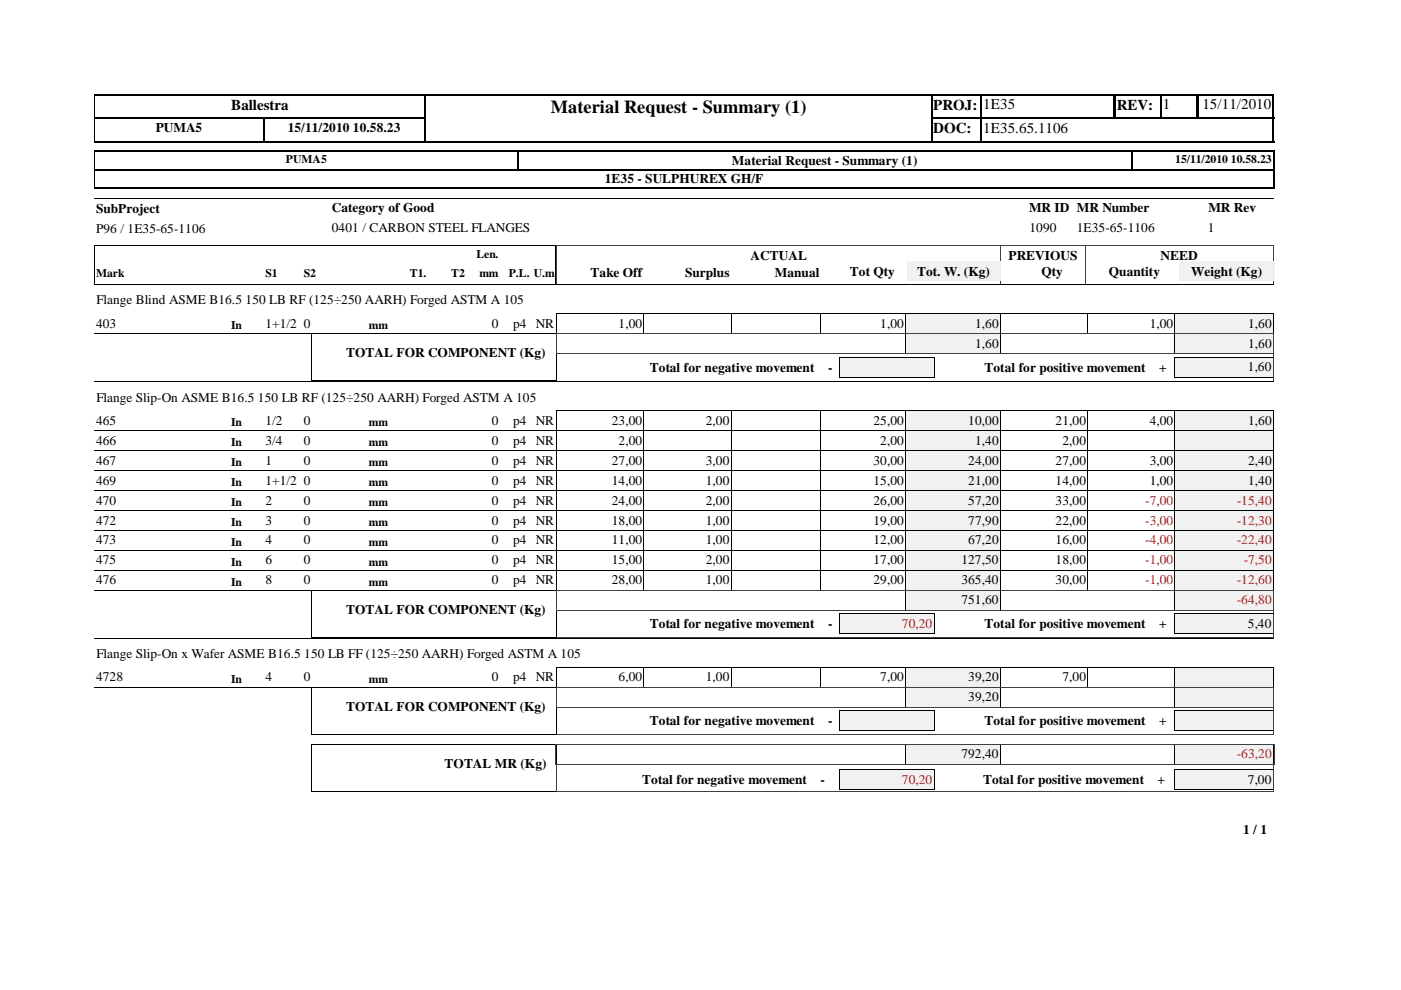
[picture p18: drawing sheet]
<svg xmlns="http://www.w3.org/2000/svg" width="297mm" height="210mm" viewBox="0 0 297 210" stroke-linecap="round" stroke-linejoin="round" font-family="sans-serif">
<defs><g id="words">
<text font-size="3.9" x="116.8" y="23.9">Material Request - Summary (1)</text>
<g font-size="3.2">
<text x="49" y="23.3">Ballestra</text>
<text x="197.9" y="23.3">PROJ:</text>
<text x="208.4" y="23.2">1E35</text>
<text x="236.8" y="23.3">REV:</text>
<text x="246.5" y="23.2">1</text>
<text x="254.9" y="23.2">15/11/2010</text>
<text x="197.9" y="28.3">DOC:</text>
<text x="208.4" y="28.2">1E35.65.1106</text>
</g>
<g font-size="2.8">
<text x="33" y="28">PUMA5</text>
<text x="61" y="28">15/11/2010 10.58.23</text>
<text x="155.2" y="34.9">Material Request - Summary (1)</text>
<text x="128.2" y="38.8">1E35 - SULPHUREX GH/F</text>
<text x="20.4" y="45.1">SubProject</text>
<text x="70.4" y="45">Category of Good</text>
<text x="218.2" y="45">MR ID MR Number</text>
<text x="256.2" y="45">MR Rev</text>
<text x="20.4" y="49.3">P96 / 1E35-65-1106</text>
<text x="70.4" y="49.2">0401 / CARBON STEEL FLANGES</text>
<text x="218.3" y="49.2">1090</text>
<text x="228.3" y="49.2">1E35-65-1106</text>
<text x="256.1" y="49.2">1</text>
<text x="125.2" y="58.7">Take Off</text>
<text x="145.2" y="58.7">Surplus</text>
<text x="159.1" y="55">ACTUAL</text>
<text x="164.3" y="58.7">Manual</text>
<text x="180.2" y="58.5">Tot Qty</text>
<text x="194.4" y="58.5">Tot. W. (Kg)</text>
<text x="213.8" y="55">PREVIOUS</text>
<text x="220.8" y="58.5">Qty</text>
<text x="235.1" y="58.5">Quantity</text>
<text x="246.1" y="55">NEED</text>
<text x="252.6" y="58.5">Weight (Kg)</text>
<text x="20.4" y="64.6">Flange Blind ASME B16.5 150 LB RF (125÷250 AARH) Forged ASTM A 105</text>
<text x="20.4" y="69.5">403</text>
<text x="56.3" y="69.5">1+1/2 0</text>
<text x="104.3" y="69.5">0</text>
<text x="108.8" y="69.5">p4 NR</text>
<text x="131.1" y="69.5">1,00</text>
<text x="186.6" y="69.5">1,00</text>
<text x="206.8" y="69.5">1,60</text>
<text x="243.8" y="69.5">1,00</text>
<text x="264.6" y="69.5">1,60</text>
<text x="73.4" y="75.7">TOTAL FOR COMPONENT (Kg)</text>
<text x="206.8" y="73.7">1,60</text>
<text x="264.6" y="73.7">1,60</text>
<text x="137.7" y="78.8">Total for negative movement</text>
<text x="175.6" y="78.8">-</text>
<text x="208.7" y="78.8">Total for positive movement</text>
<text x="245.7" y="78.8">+</text>
<text x="264.5" y="78.7">1,60</text>
<text x="20.4" y="85.1">Flange Slip-On ASME B16.5 150 LB RF (125÷250 AARH) Forged ASTM A 105</text>
<text x="20.4" y="90">465</text>
<text x="20.4" y="94.3">466</text>
<text x="56.3" y="90">1/2</text>
<text x="56.3" y="94.3">3/4</text>
<text x="64.4" y="90">0</text>
<text x="64.4" y="94.3">0</text>
<text x="104.3" y="90">0</text>
<text x="104.3" y="94.3">0</text>
<text x="108.8" y="90">p4 NR</text>
<text x="108.8" y="94.3">p4 NR</text>
<text x="129.7" y="90">23,00</text>
<text x="131.1" y="94.3">2,00</text>
<text x="149.6" y="90">2,00</text>
<text x="185.2" y="90">25,00</text>
<text x="186.6" y="94.3">2,00</text>
<text x="205.3" y="90">10,00</text>
<text x="206.8" y="94.3">1,40</text>
<text x="223.8" y="90">21,00</text>
<text x="225.3" y="94.3">2,00</text>
<text x="243.8" y="90">4,00</text>
<text x="264.6" y="90">1,60</text>
<text x="20.4" y="98.5">467</text>
<text x="56.3" y="98.5">1</text>
<text x="64.4" y="98.5">0</text>
<text x="104.3" y="98.5">0</text>
<text x="108.8" y="98.5">p4 NR</text>
<text x="129.7" y="98.5">27,00</text>
<text x="149.6" y="98.5">3,00</text>
<text x="185.2" y="98.5">30,00</text>
<text x="205.3" y="98.5">24,00</text>
<text x="223.8" y="98.5">27,00</text>
<text x="243.8" y="98.5">3,00</text>
<text x="264.6" y="98.5">2,40</text>
<text x="20.4" y="102.7">469</text>
<text x="20.4" y="107">470</text>
<text x="56.3" y="102.7">1+1/2 0</text>
<text x="56.3" y="107">2</text>
<text x="64.4" y="107">0</text>
<text x="104.3" y="102.7">0</text>
<text x="104.3" y="107">0</text>
<text x="108.8" y="102.7">p4 NR</text>
<text x="108.8" y="107">p4 NR</text>
<text x="129.7" y="102.7">14,00</text>
<text x="129.7" y="107">24,00</text>
<text x="149.6" y="102.7">1,00</text>
<text x="149.6" y="107">2,00</text>
<text x="185.2" y="102.7">15,00</text>
<text x="185.2" y="107">26,00</text>
<text x="205.3" y="102.7">21,00</text>
<text x="205.3" y="107">57,20</text>
<text x="223.8" y="102.7">14,00</text>
<text x="223.8" y="107">33,00</text>
<text x="243.8" y="102.7">1,00</text>
<text x="264.6" y="102.7">1,40</text>
<text x="20.4" y="111.2">472</text>
<text x="56.3" y="111.2">3</text>
<text x="64.4" y="111.2">0</text>
<text x="104.3" y="111.2">0</text>
<text x="108.8" y="111.2">p4 NR</text>
<text x="129.7" y="111.2">18,00</text>
<text x="149.6" y="111.2">1,00</text>
<text x="185.2" y="111.2">19,00</text>
<text x="205.3" y="111.2">77,90</text>
<text x="223.8" y="111.2">22,00</text>
<text x="20.4" y="115.4">473</text>
<text x="20.4" y="119.7">475</text>
<text x="56.3" y="115.4">4</text>
<text x="56.3" y="119.7">6</text>
<text x="64.4" y="115.4">0</text>
<text x="64.4" y="119.7">0</text>
<text x="104.3" y="115.4">0</text>
<text x="104.3" y="119.7">0</text>
<text x="108.8" y="115.4">p4 NR</text>
<text x="108.8" y="119.7">p4 NR</text>
<text x="129.7" y="115.4">11,00</text>
<text x="129.7" y="119.7">15,00</text>
<text x="149.6" y="115.4">1,00</text>
<text x="149.6" y="119.7">2,00</text>
<text x="185.2" y="115.4">12,00</text>
<text x="185.2" y="119.7">17,00</text>
<text x="203.8" y="119.7">127,50</text>
<text x="205.3" y="115.4">67,20</text>
<text x="223.8" y="115.4">16,00</text>
<text x="223.8" y="119.7">18,00</text>
<text x="20.4" y="123.9">476</text>
<text x="56.3" y="123.9">8</text>
<text x="64.4" y="123.9">0</text>
<text x="104.3" y="123.9">0</text>
<text x="108.8" y="123.9">p4 NR</text>
<text x="129.7" y="123.9">28,00</text>
<text x="149.6" y="123.9">1,00</text>
<text x="185.2" y="123.9">29,00</text>
<text x="203.8" y="123.9">365,40</text>
<text x="223.8" y="123.9">30,00</text>
<text x="73.4" y="130.2">TOTAL FOR COMPONENT (Kg)</text>
<text x="203.8" y="128.1">751,60</text>
<text x="137.7" y="133.2">Total for negative movement</text>
<text x="175.6" y="133.2">-</text>
<text x="208.7" y="133.2">Total for positive movement</text>
<text x="245.7" y="133.2">+</text>
<text x="264.5" y="133.2">5,40</text>
<text x="20.4" y="139.6">Flange Slip-On x Wafer ASME B16.5 150 LB FF (125÷250 AARH) Forged ASTM A 105</text>
<text x="20.4" y="144.5">4728</text>
<text x="56.3" y="144.5">4</text>
<text x="64.4" y="144.5">0</text>
<text x="104.3" y="144.5">0</text>
<text x="108.8" y="144.5">p4 NR</text>
<text x="131.1" y="144.5">6,00</text>
<text x="149.6" y="144.5">1,00</text>
<text x="186.6" y="144.5">7,00</text>
<text x="205.3" y="144.5">39,20</text>
<text x="205.3" y="148.7">39,20</text>
<text x="225.3" y="144.5">7,00</text>
<text x="73.4" y="150.7">TOTAL FOR COMPONENT (Kg)</text>
<text x="137.7" y="153.8">Total for negative movement</text>
<text x="175.6" y="153.8">-</text>
<text x="208.7" y="153.8">Total for positive movement</text>
<text x="245.7" y="153.8">+</text>
<text x="203.8" y="160.8">792,40</text>
<text x="94.3" y="162.8">TOTAL MR (Kg)</text>
<text x="136.2" y="166.2">Total for negative movement</text>
<text x="174" y="166.2">-</text>
<text x="208.4" y="166.2">Total for positive movement</text>
<text x="245.4" y="166.2">+</text>
<text x="264.5" y="166.2">7,00</text>
<text x="263.6" y="176.9">1 / 1</text>
</g>
<g font-size="2.8" fill="#f00">
<text x="242.8" y="107">-7,00</text>
<text x="262.3" y="107">-15,40</text>
<text x="242.8" y="111.2">-3,00</text>
<text x="262.3" y="111.2">-12,30</text>
<text x="242.8" y="115.4">-4,00</text>
<text x="242.8" y="119.7">-1,00</text>
<text x="262.3" y="115.4">-22,40</text>
<text x="263.7" y="119.7">-7,50</text>
<text x="242.8" y="123.9">-1,00</text>
<text x="262.3" y="123.9">-12,60</text>
<text x="262.3" y="128.1">-64,80</text>
<text x="191.2" y="133.2">70,20</text>
<text x="262.3" y="160.8">-63,20</text>
<text x="191.2" y="166.2">70,20</text>
</g>
<g font-size="2.5">
<text x="60.6" y="34.6">PUMA5</text>
<text x="249.2" y="34.6">15/11/2010 10.58.23</text>
<text x="20.4" y="58.7">Mark</text>
<text x="56.3" y="58.7">S1</text>
<text x="64.4" y="58.7">S2</text>
<text x="86.9" y="58.7">T1.</text>
<text x="95.7" y="58.7">T2</text>
<text x="101" y="54.7">Len.</text>
<text x="101.6" y="58.7">mm</text>
<text x="107.9" y="58.7">P.L. U.m</text>
<text x="49" y="69.7">In</text>
<text x="78.2" y="69.7">mm</text>
<text x="49" y="90.3">In</text>
<text x="49" y="94.5">In</text>
<text x="78.2" y="90.3">mm</text>
<text x="78.2" y="94.5">mm</text>
<text x="49" y="98.8">In</text>
<text x="78.2" y="98.8">mm</text>
<text x="49" y="103">In</text>
<text x="49" y="107.2">In</text>
<text x="78.2" y="103">mm</text>
<text x="78.2" y="107.2">mm</text>
<text x="49" y="111.5">In</text>
<text x="78.2" y="111.5">mm</text>
<text x="49" y="115.7">In</text>
<text x="49" y="119.9">In</text>
<text x="78.2" y="115.7">mm</text>
<text x="78.2" y="119.9">mm</text>
<text x="49" y="124.2">In</text>
<text x="78.2" y="124.2">mm</text>
<text x="49" y="144.7">In</text>
<text x="78.2" y="144.7">mm</text>
</g>
</g></defs>
<path d="M90.2 20v5.2M197.4 20v10.2M208 20v10.2M236.3 20v5.2M246.1 20v5.2M253.8 20v5.2M254 20v5.2M270 20v10.2M20 25.1h70.3M20 25h70.3M55.9 24.9v5.3M197.2 25.1h73" fill="none" stroke="#000" stroke-width=".34"/>
<path d="M236.3 20v5.2M90.1 24.9v5.3" fill="none" stroke="#000" stroke-width=".38"/>
<path d="M20 30.1h70.3M20 20.1h70.3M197.2 30.1h10.9M197.2 20.1h73" fill="none" stroke="#000" stroke-width=".25"/>
<path d="M20.1 20v10.2" fill="none" stroke="#000" stroke-width=".21"/>
<path d="M207.8 30h62.4" fill="none" stroke="#000" stroke-width=".3"/>
<path d="M90.3 20.2h107.1v9.7h-107.1z" fill="#fff"/>
<path d="M20 35.9h250.3M20 39.9h250.3M90 20.1h107.7M270.1 31.9v4.2" fill="none" stroke="#000" stroke-width=".25"/>
<path d="M197.5 20v10.2M109.9 31.9v4.2" fill="none" stroke="#000" stroke-width=".34"/>
<path d="M20 32.1h250.3M90 30h107.7M270.1 35.9v4.1" fill="none" stroke="#000" stroke-width=".3"/>
<path d="M90.1 20v10.2M239.9 31.9v4.2" fill="none" stroke="#000" stroke-width=".38"/>
<path d="M20 36h250.3M20.1 31.9v8.1M20 42h250M20 52h97.9v8.3h-97.9z" fill="none" stroke="#000" stroke-width=".21"/>
<path d="M212.1 51.9v8.4M212.2 51.9v8.4M230.1 51.9v8.4M270 51.9v8.4M270 52h-152v8.3h152" fill="none" stroke="#404040" stroke-width=".21"/>
<path d="M99.6 56h6.4v3.7h-6.4z" fill="#fff"/>
<g fill="#f1f1f1">
<path d="M192.3 55.4h19.8v4.2h-19.8z"/>
<path d="M250 55.4h20.2v4.2h-20.2z"/>
</g>
<path d="M20 60.3h250M20 70.7h172.1M136.5 66.5v4.2M155 66.5v4.2M174.1 66.5v4.2M192 66.5v4.2M192.1 66.5h-74.1v4.2M212.1 66.5h37v4.2M212.1 70.7h37M212.1 66.5v4.2M230.6 66.5v4.2" fill="none" stroke="#000" stroke-width=".21"/>
<path d="M192.1 66.5h20v4.2h-20z" fill="#f1f1f1"/>
<path d="M192 70.7h20.1M192 70.7v-4.2h20.1v4.2" fill="none" stroke="#000" stroke-width=".21"/>
<path d="M249.1 66.5h20.9v4.2h-20.9z" fill="#f1f1f1"/>
<path d="M249.1 66.5h20.9M249.1 70.7h20.9M249.1 66.5v4.2M270 66.5v4.2" fill="none" stroke="#000" stroke-width=".21"/>
<path d="M192.1 70.7h20v4.2h-20z" fill="#f1f1f1"/>
<path d="M192 70.7h20.1v4.3h-20.1z" fill="none" stroke="#000" stroke-width=".21"/>
<path d="M249.1 70.7h20.9v4.2h-20.9z" fill="#f1f1f1"/>
<path d="M249.1 70.7h20.9M249.1 75h20.9M249.1 70.7v4.3M270 70.7v4.3" fill="none" stroke="#000" stroke-width=".21"/>
<path d="M249.1 75.7h20.8v4.2h-20.8z" fill="#f1f1f1"/>
<path d="M249 79.9h21M249.1 80l-.1-4.3h21l-.1 4.3" fill="none" stroke="#000" stroke-width=".21"/>
<path d="M178 75.7h20v4.2h-20z" fill="#f1f1f1"/>
<g fill="none" stroke="#000" stroke-width=".21">
<path d="M66 70.7h52.1l-.1 10h-52zM177.9 79.9h20.2M177.9 80v-4.3h20.2v4.3M20 80.8h250M20 91.3h172.1M136.5 87v4.3M155 87v4.3M174.1 87v4.3M192 87v4.3M192.1 87.1h-74.1v4.2M212.1 87.1h37v4.2M212.1 91.3h37"/>
<path d="M212.1 87v4.3M230.6 87v4.3"/>
</g>
<path d="M118 70.8h152.1M118 70.8v4.2h152.1M118 75v5.8M270.1 70.8v4.3M270.1 75v5.8M118 80.8h152.1" fill="none" stroke="#404040" stroke-width=".21"/>
<path d="M192.1 87h20v4.3h-20z" fill="#f1f1f1"/>
<path d="M192 91.3h20.1M192 91.3v-4.2h20.1v4.2" fill="none" stroke="#000" stroke-width=".21"/>
<path d="M249.1 87h20.9v4.3h-20.9z" fill="#f1f1f1"/>
<g fill="none" stroke="#000" stroke-width=".21">
<path d="M20 95.5h172.1M136.5 91.3v4.2M155 91.3v4.2M174.1 91.3v4.2M192 91.3v4.2M192.1 91.3h-74.1v4.2M212.1 91.3h57.9M212.1 95.5h37M212.1 91.3v4.2M230.6 91.3v4.2M249.1 87.1h20.9M249.1 87v8.5"/>
<path d="M270 87v4.3"/>
</g>
<path d="M192.1 91.3h20v4.2h-20z" fill="#f1f1f1"/>
<path d="M192 95.5h20.1M192 95.5v-4.2h20.1v4.2" fill="none" stroke="#000" stroke-width=".21"/>
<path d="M249.1 91.3h20.9v4.2h-20.9z" fill="#f1f1f1"/>
<path d="M20 99.8h172.1M136.5 95.5v4.3M155 95.5v4.3M174.1 95.5v4.3M192 95.5v4.3M192.1 95.5h-74.1v4.3M212.1 95.5h57.9M212.1 95.5v4.3M230.6 95.5v4.3M249.1 91.3h20.9M249.1 91.3v8.5h-37M270 91.3v4.2" fill="none" stroke="#000" stroke-width=".21"/>
<path d="M192.1 95.5h20v4.2h-20z" fill="#f1f1f1"/>
<path d="M192 95.5h20.1v4.3h-20.1z" fill="none" stroke="#000" stroke-width=".21"/>
<path d="M249.1 95.5h20.9v4.2h-20.9z" fill="#f1f1f1"/>
<path d="M136.5 99.7v4.3M155 99.7v4.3M174.1 99.7v4.3M192 99.7v4.3M192.1 99.8h-74.1v4.2M212.1 99.8h57.9M212.1 99.7v4.3M230.6 99.7v4.3M249.1 95.5h20.9M249.1 95.5v8.5h-37M270 95.5v4.3M20 104h172.1" fill="none" stroke="#000" stroke-width=".21"/>
<path d="M192.1 99.7h20v4.3h-20z" fill="#f1f1f1"/>
<path d="M192 99.8h20.1v4.2h-20.1z" fill="none" stroke="#000" stroke-width=".21"/>
<path d="M249.1 99.7h20.9v4.3h-20.9z" fill="#f1f1f1"/>
<path d="M249.1 99.8h20.9M249.1 99.7v8.5h-37M270 99.7v4.3M20 108.2h172.1M136.5 104v4.2M155 104v4.2M174.1 104v4.2M192 104v4.2M192.1 104h-74.1v4.2M212.1 104h57.9M212.1 104v4.2M230.6 104v4.2" fill="none" stroke="#000" stroke-width=".21"/>
<path d="M192.1 104h20v4.2h-20z" fill="#f1f1f1"/>
<path d="M192 104h20.1v4.2h-20.1z" fill="none" stroke="#000" stroke-width=".21"/>
<path d="M249.1 104h20.9v4.2h-20.9z" fill="#f1f1f1"/>
<g fill="none" stroke="#000" stroke-width=".21">
<path d="M20 112.5h172.1M118 108.2h74.1M118 108.2v4.3M136.5 108.2v4.3M155 108.2v4.3M174.1 108.2v4.3M192 108.2v4.3M212.1 108.2h57.9M212.1 108.2v4.3M230.6 108.2v4.3M249.1 104h20.9M249.1 104v8.5h-37"/>
<path d="M270 104v4.2"/>
</g>
<path d="M192.1 108.2h20v4.2h-20z" fill="#f1f1f1"/>
<path d="M192 108.2h20.1M192 108.2v4.3h20.1v-4.3" fill="none" stroke="#000" stroke-width=".21"/>
<path d="M249.1 108.2h20.9v4.2h-20.9z" fill="#f1f1f1"/>
<g fill="none" stroke="#000" stroke-width=".21">
<path d="M20 116.7h172.1M118 112.5h74.1M118 112.4v4.3M136.5 112.4v4.3M155 112.4v4.3M174.1 112.4v4.3M192 112.4v4.3M212.1 112.5h57.9M212.1 112.4v4.3M230.6 112.4v4.3M249.1 108.2h20.9M249.1 108.2v8.5h-37"/>
<path d="M270 108.2v4.3"/>
</g>
<path d="M192.1 112.4h20v4.3h-20z" fill="#f1f1f1"/>
<path d="M192 112.5h20.1M192 112.4v4.3h20.1v-4.3" fill="none" stroke="#000" stroke-width=".21"/>
<path d="M249.1 112.4h20.9v4.3h-20.9z" fill="#f1f1f1"/>
<g fill="none" stroke="#000" stroke-width=".21">
<path d="M118 116.7h74.1M118 116.7v4.2M136.5 116.7v4.2M155 116.7v4.2M174.1 116.7v4.2M192 116.7v4.2M212.1 116.7h57.9M212.1 116.7v4.2M230.6 116.7v4.2M249.1 112.5h20.9M249.1 112.4v8.5M270 112.4v4.3"/>
<path d="M20 120.9h172.1M212.1 120.9h37"/>
</g>
<path d="M192.1 116.7h20v4.2h-20z" fill="#f1f1f1"/>
<path d="M192 116.7h20.1M192 116.7v4.2M212.1 116.7v4.2M192 120.9h20.1" fill="none" stroke="#000" stroke-width=".21"/>
<path d="M249.1 116.7h20.9v4.2h-20.9z" fill="#f1f1f1"/>
<g fill="none" stroke="#000" stroke-width=".21">
<path d="M249.1 116.7h20.9M249.1 116.7v8.5M270 116.7v4.2M20 125.2h172.1M136.5 120.9v4.3M155 120.9v4.3M174.1 120.9v4.3M192 120.9v4.3M192.1 120.9h-74.1v4.3M212.1 120.9h57.9M212.1 125.2h37M212.1 120.9v4.3"/>
<path d="M230.6 120.9v4.3"/>
</g>
<path d="M192.1 120.9h20v4.2h-20z" fill="#f1f1f1"/>
<path d="M192 125.2h20.1M192 125.2v-4.3h20.1v4.3" fill="none" stroke="#000" stroke-width=".21"/>
<path d="M249.1 120.9h20.9v4.2h-20.9z" fill="#f1f1f1"/>
<path d="M249.1 120.9h20.9M249.1 125.2h20.9M249.1 120.9v4.3M270 120.9v4.3" fill="none" stroke="#000" stroke-width=".21"/>
<path d="M192.1 125.1h20v4.3h-20z" fill="#f1f1f1"/>
<path d="M192 129.4h20.1M192 129.4v-4.2h20.1v4.2" fill="none" stroke="#000" stroke-width=".21"/>
<path d="M249.1 125.1h20.9v4.3h-20.9z" fill="#f1f1f1"/>
<path d="M249.1 125.2h20.9M249.1 129.4h20.9M249.1 125.1v4.3M270 125.1v4.3" fill="none" stroke="#000" stroke-width=".21"/>
<path d="M249.1 130.2h20.8v4.2h-20.8z" fill="#f1f1f1"/>
<path d="M249 130.2h21M249 134.4h21M249.1 130.1v4.3M269.9 130.1v4.3" fill="none" stroke="#000" stroke-width=".21"/>
<path d="M178 130.2h20v4.2h-20z" fill="#f1f1f1"/>
<g fill="none" stroke="#000" stroke-width=".21">
<path d="M20 135.3h250M66 125.2h52.1l-.1 9.9h-52zM177.9 130.2h20.2M177.9 134.4h20.2M177.9 130.1v4.3M198.1 130.1v4.3M20 145.7h172.1M118 141.5h74.1M118 141.5v4.3M136.5 141.5v4.3M155 141.5v4.3M174.1 141.5v4.3"/>
<path d="M192 141.5v4.3M212.1 141.5h37M212.1 145.7h37M212.1 141.5v4.3M230.6 141.5v4.3M249.1 141.5v4.3"/>
</g>
<path d="M118 125.2h152.1M118 125.2v4.3h152.1M118 135.2h152.1M118 129.5v5.8M270.1 125.2v4.3M270.1 129.5v5.8" fill="none" stroke="#404040" stroke-width=".21"/>
<path d="M192.1 141.5h20v4.2h-20z" fill="#f1f1f1"/>
<path d="M192 141.5h20.1M192 145.7h20.1M192 141.5v4.3M212.1 141.5v4.3" fill="none" stroke="#000" stroke-width=".21"/>
<path d="M249.1 141.5h20.9v4.2h-20.9z" fill="#f1f1f1"/>
<path d="M249.1 141.5h20.9M249.1 145.7h20.9M249.1 141.5v4.3M270 141.5v4.3" fill="none" stroke="#000" stroke-width=".21"/>
<path d="M192.1 145.7h20v4.2h-20z" fill="#f1f1f1"/>
<path d="M192 150h20.1M192 150v-4.3h20.1v4.3" fill="none" stroke="#000" stroke-width=".21"/>
<path d="M249.1 145.7h20.9v4.2h-20.9z" fill="#f1f1f1"/>
<path d="M249.1 145.7h20.9M249.1 150h20.9M249.1 145.7v4.3M270 145.7v4.3" fill="none" stroke="#000" stroke-width=".21"/>
<path d="M249.1 150.7h20.8v4.2h-20.8z" fill="#f1f1f1"/>
<path d="M249 150.7h21M249.1 150.7l-.1 4.3h20.9v-4.3" fill="none" stroke="#000" stroke-width=".21"/>
<path d="M178 150.7h20v4.2h-20z" fill="#f1f1f1"/>
<path d="M66 155.7h52.1M66 155.7v-10h52.1l-.1 10M177.9 150.7h20.2M177.9 150.7v4.3h20.2v-4.3" fill="none" stroke="#000" stroke-width=".21"/>
<path d="M118 150v5.8h152.1v-5.8M270.1 150.1h-152.1v-4.3h152.1v4.3" fill="none" stroke="#404040" stroke-width=".21"/>
<path d="M192.1 157.8h20v4.2h-20z" fill="#f1f1f1"/>
<path d="M192 157.8h20.1v4.3l-20.1-.1z" fill="none" stroke="#000" stroke-width=".21"/>
<path d="M249.1 157.8h20.9v4.2h-20.9z" fill="#f1f1f1"/>
<path d="M249.1 157.8h20.9M249.1 157.8v4.3M270 157.8v4.3M249.1 162h20.9" fill="none" stroke="#000" stroke-width=".21"/>
<path d="M249.1 163.2h20.8v4.2h-20.8z" fill="#f1f1f1"/>
<path d="M249 167.4h21M249.1 167.5l-.1-4.3h21l-.1 4.3" fill="none" stroke="#000" stroke-width=".21"/>
<path d="M178 163.2h20v4.2h-20z" fill="#f1f1f1"/>
<path d="M66 157.8h52.1l-.1 10-52-.1zM177.9 167.4h20.2M177.9 167.5v-4.3h20.2v4.3" fill="none" stroke="#000" stroke-width=".21"/>
<path d="M117.9 157.8h152.3M117.9 157.8v4.3M270.2 157.8v4.3M117.9 162h152.3M118 162v5.7l152.1 .1v-5.8" fill="none" stroke="#404040" stroke-width=".21"/>
<use href="#words"/>
</svg>
